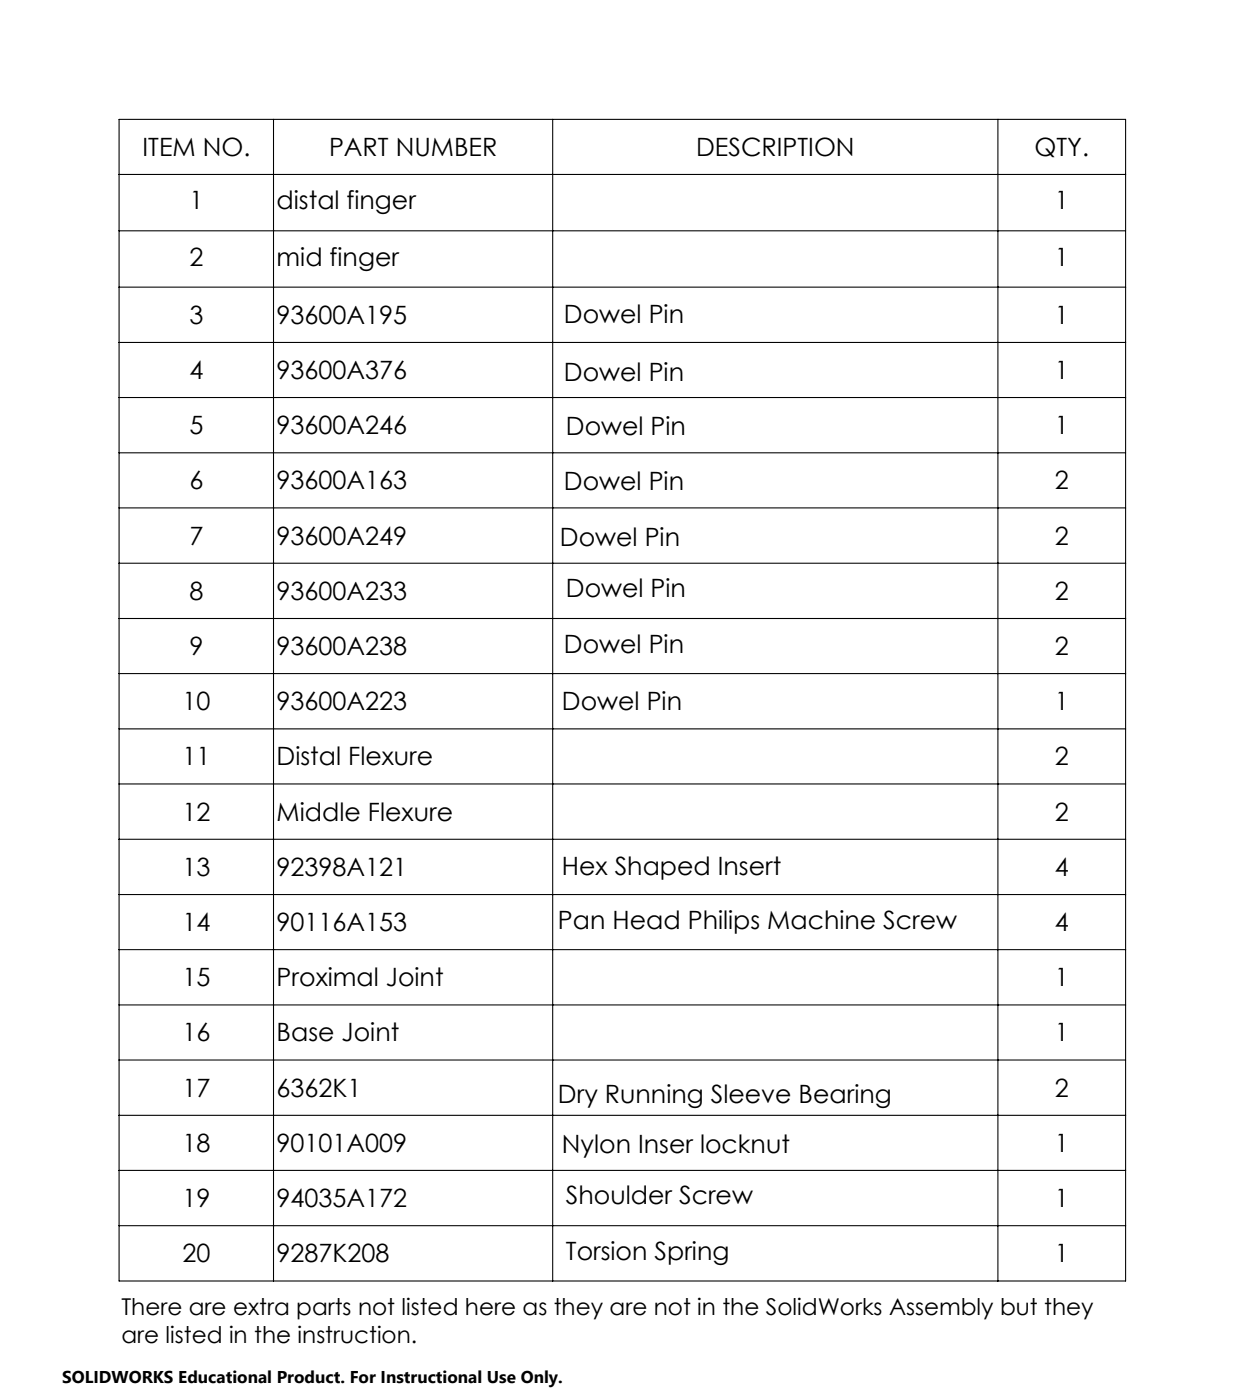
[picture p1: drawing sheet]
<svg xmlns="http://www.w3.org/2000/svg" width="209mm" height="235mm" viewBox="0 0 209 235" stroke-linecap="round" stroke-linejoin="round" font-family="sans-serif">
<defs><g id="words">
<g font-size="4.2">
<text x="23.9" y="26.2">ITEM NO.</text>
<text x="55.2" y="26.2">PART NUMBER</text>
<text x="116.7" y="26.2">DESCRIPTION</text>
<text x="173.5" y="26.2">QTY.</text>
<text x="31.8" y="35.1">1</text>
<text x="46.4" y="35.1">distal finger</text>
<text x="176.9" y="35.1">1</text>
<text x="31.8" y="44.6">2</text>
<text x="46.4" y="44.6">mid finger</text>
<text x="176.9" y="44.6">1</text>
<text x="31.8" y="54.3">3</text>
<text x="46.4" y="54.3">93600A195</text>
<text x="94.6" y="54.3">Dowel Pin</text>
<text x="176.9" y="54.3">1</text>
<text x="31.8" y="63.6">4</text>
<text x="46.4" y="63.6">93600A376</text>
<text x="94.6" y="63.9">Dowel Pin</text>
<text x="176.9" y="63.6">1</text>
<text x="31.8" y="72.8">5</text>
<text x="46.4" y="72.8">93600A246</text>
<text x="94.9" y="72.9">Dowel Pin</text>
<text x="176.9" y="72.8">1</text>
<text x="31.8" y="82.1">6</text>
<text x="46.4" y="82.1">93600A163</text>
<text x="94.6" y="82.2">Dowel Pin</text>
<text x="176.9" y="82.1">2</text>
<text x="31.8" y="91.4">7</text>
<text x="46.4" y="91.4">93600A249</text>
<text x="93.9" y="91.6">Dowel Pin</text>
<text x="176.9" y="91.4">2</text>
<text x="31.8" y="100.6">8</text>
<text x="46.4" y="100.6">93600A233</text>
<text x="94.9" y="100.2">Dowel Pin</text>
<text x="176.9" y="100.6">2</text>
<text x="31.8" y="109.9">9</text>
<text x="46.4" y="109.9">93600A238</text>
<text x="94.6" y="109.5">Dowel Pin</text>
<text x="176.9" y="109.9">2</text>
<text x="30.6" y="119.2">10</text>
<text x="46.4" y="119.2">93600A223</text>
<text x="94.2" y="119.2">Dowel Pin</text>
<text x="176.9" y="119.2">1</text>
<text x="30.6" y="128.4">11</text>
<text x="46.4" y="128.4">Distal Flexure</text>
<text x="176.9" y="128.4">2</text>
<text x="30.6" y="137.7">12</text>
<text x="46.4" y="137.7">Middle Flexure</text>
<text x="176.9" y="137.7">2</text>
<text x="30.6" y="146.9">13</text>
<text x="46.4" y="146.9">92398A121</text>
<text x="94.2" y="146.8">Hex Shaped Insert</text>
<text x="176.9" y="146.9">4</text>
<text x="93.6" y="155.8">Pan Head Philips Machine Screw</text>
<text x="30.6" y="156.2">14</text>
<text x="46.4" y="156.2">90116A153</text>
<text x="176.9" y="156.2">4</text>
<text x="30.6" y="165.5">15</text>
<text x="46.4" y="165.5">Proximal Joint</text>
<text x="176.9" y="165.5">1</text>
<text x="30.6" y="174.7">16</text>
<text x="46.4" y="174.7">Base Joint</text>
<text x="176.9" y="174.7">1</text>
<text x="30.6" y="184">17</text>
<text x="46.4" y="184">6362K1</text>
<text x="93.6" y="185.1">Dry Running Sleeve Bearing</text>
<text x="176.9" y="184">2</text>
<text x="30.6" y="193.3">18</text>
<text x="46.4" y="193.3">90101A009</text>
<text x="94.2" y="193.4">Nylon Inser locknut</text>
<text x="176.9" y="193.3">1</text>
<text x="30.6" y="202.5">19</text>
<text x="46.4" y="202.5">94035A172</text>
<text x="94.9" y="202.1">Shoulder Screw</text>
<text x="176.9" y="202.5">1</text>
<text x="30.6" y="211.8">20</text>
<text x="46.4" y="211.8">9287K208</text>
<text x="94.9" y="211.4">Torsion Spring</text>
<text x="176.9" y="211.8">1</text>
</g>
<g font-size="3.9">
<text x="20.4" y="220.7">There are extra parts not listed here as they are not in the SolidWorks Assembly but they</text>
<text x="20.4" y="225.3">are listed in the instruction.</text>
</g>
<text font-size="2.9" x="10.4" y="232">SOLIDWORKS Educational Product. For Instructional Use Only.</text>
</g></defs>
<g fill="none" stroke="#000" stroke-width=".18">
<path d="M20 20h168.7v194.9h-168.7zM20 29.3h168.7M20 38.7h168.7M45.9 20v194.9M92.7 20v194.9M167.3 20v194.9M20 48.2h168.7M20 57.5h168.7M20 66.7h168.7M20 76h168.7M20 85.2h168.7M20 94.5h168.7"/>
<path d="M20 103.8h168.7M20 113h168.7M20 122.3h168.7M20 131.5h168.7M20 140.8h168.7M20 150.1h168.7M20 159.3h168.7M20 168.6h168.7M20 177.9h168.7M20 187.1h168.7M20 196.4h168.7M20 205.7h168.7"/>
</g>
<use href="#words"/>
</svg>
